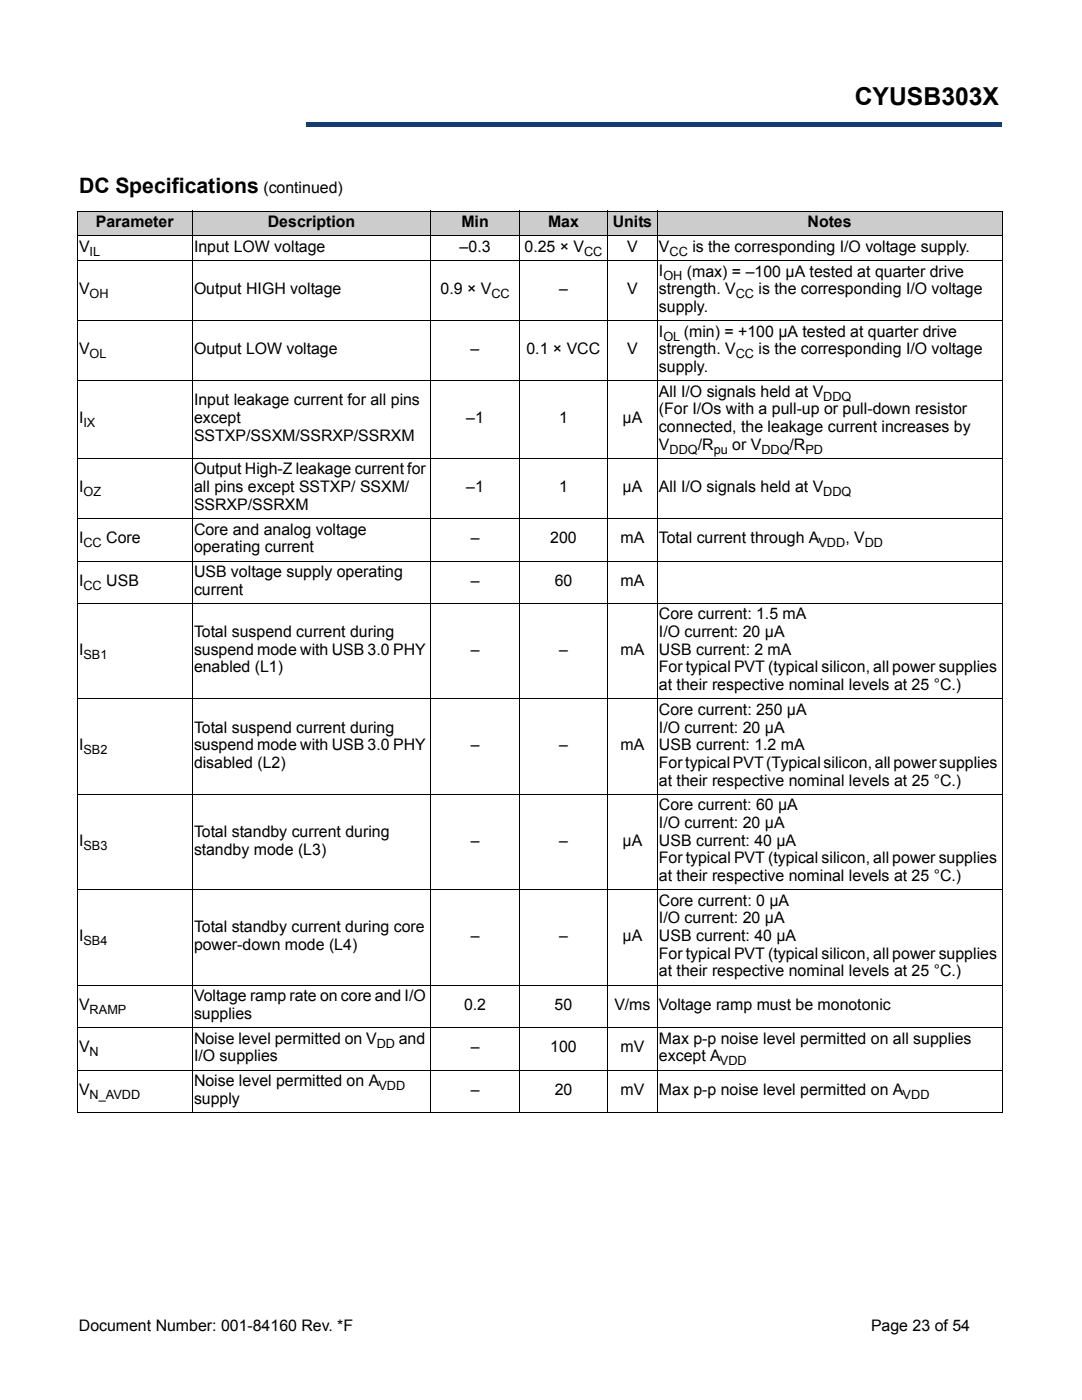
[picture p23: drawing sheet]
<svg xmlns="http://www.w3.org/2000/svg" width="216mm" height="279mm" viewBox="0 0 216 279" stroke-linecap="round" stroke-linejoin="round" font-family="sans-serif">
<defs><g id="words">
<text font-size="4.9" x="170.6" y="20.9">CYUSB303X</text>
<text font-size="4.2" x="15.8" y="38.6">DC Specifications</text>
<g font-size="3.2">
<text x="52.6" y="38.6">(continued)</text>
<text x="19.1" y="45.3">Parameter</text>
<text x="53.4" y="45.3">Description</text>
<text x="92.1" y="45.3">Min</text>
<text x="109.3" y="45.3">Max</text>
<text x="122.3" y="45.3">Units</text>
<text x="161.1" y="45.3">Notes</text>
<text x="15.8" y="50.2">V</text>
<text x="38.7" y="50.2">Input LOW voltage</text>
<text x="91.7" y="50.2">–0.3</text>
<text x="104.7" y="50.2">0.25 × V</text>
<text x="125.1" y="50.2">V</text>
<text x="131.5" y="50.2">V</text>
<text x="138.2" y="50.2">is the corresponding I/O voltage supply.</text>
<text x="15.8" y="58.7">V</text>
<text x="38.7" y="58.7">Output HIGH voltage</text>
<text x="87.9" y="58.7">0.9 × V</text>
<text x="111.6" y="58.7">–</text>
<text x="125.1" y="58.7">V</text>
<text x="131.5" y="55.2">I</text>
<text x="131.5" y="58.7">strength. V</text>
<text x="137.1" y="55.2">(max) = –100 µA tested at quarter drive</text>
<text x="151.4" y="58.7">is the corresponding I/O voltage</text>
<text x="131.5" y="62.2">supply.</text>
<text x="15.8" y="70.7">V</text>
<text x="38.7" y="70.7">Output LOW voltage</text>
<text x="93.9" y="70.7">–</text>
<text x="105.1" y="70.7">0.1 × VCC</text>
<text x="125.1" y="70.7">V</text>
<text x="131.5" y="70.7">strength. V</text>
<text x="131.5" y="67.2">I</text>
<text x="136.5" y="67.2">(min) = +100 µA tested at quarter drive</text>
<text x="151.4" y="70.7">is the corresponding I/O voltage</text>
<text x="131.5" y="74.2">supply.</text>
<text x="38.7" y="80.9">Input leakage current for all pins</text>
<text x="131.5" y="79.2">All I/O signals held at V</text>
<text x="131.5" y="82.7">(For I/Os with a pull-up or pull-down resistor</text>
<text x="15.8" y="84.5">I</text>
<text x="38.7" y="84.5">except</text>
<text x="38.7" y="88">SSTXP/SSXM/SSRXP/SSRXM</text>
<text x="93" y="84.5">–1</text>
<text x="111.6" y="84.5">1</text>
<text x="124.2" y="84.5">µA</text>
<text x="131.5" y="86.2">connected, the leakage current increases by</text>
<text x="131.5" y="89.7">V</text>
<text x="139.2" y="89.7">/R</text>
<text x="146.1" y="89.7">or V</text>
<text x="157.6" y="89.7">/R</text>
<text x="38.7" y="94.7">Output High-Z leakage current for</text>
<text x="15.8" y="98.2">I</text>
<text x="38.7" y="98.2">all pins except SSTXP/ SSXM/</text>
<text x="38.7" y="101.7">SSRXP/SSRXM</text>
<text x="93" y="98.2">–1</text>
<text x="111.6" y="98.2">1</text>
<text x="124.2" y="98.2">µA</text>
<text x="131.5" y="98.2">All I/O signals held at V</text>
<text x="38.7" y="106.7">Core and analog voltage</text>
<text x="15.8" y="108.4">I</text>
<text x="21.2" y="108.4">Core</text>
<text x="38.7" y="110.2">operating current</text>
<text x="93.9" y="108.4">–</text>
<text x="109.8" y="108.4">200</text>
<text x="123.8" y="108.4">mA</text>
<text x="131.5" y="108.4">Total current through A</text>
<text x="168.7" y="108.4">, V</text>
<text x="15.8" y="116.9">I</text>
<text x="21.2" y="116.9">USB</text>
<text x="38.7" y="115.1">USB voltage supply operating</text>
<text x="38.7" y="118.7">current</text>
<text x="93.9" y="116.9">–</text>
<text x="110.7" y="116.9">60</text>
<text x="123.8" y="116.9">mA</text>
<text x="131.5" y="123.6">Core current: 1.5 mA</text>
<text x="15.8" y="130.7">I</text>
<text x="38.7" y="127.1">Total suspend current during</text>
<text x="38.7" y="130.7">suspend mode with USB 3.0 PHY</text>
<text x="93.9" y="130.7">–</text>
<text x="111.6" y="130.7">–</text>
<text x="123.8" y="130.7">mA</text>
<text x="131.5" y="127.1">I/O current: 20 µA</text>
<text x="131.5" y="130.7">USB current: 2 mA</text>
<text x="38.7" y="134.2">enabled (L1)</text>
<text x="131.5" y="134.2">For typical PVT (typical silicon, all power supplies</text>
<text x="131.5" y="137.7">at their respective nominal levels at 25 °C.)</text>
<text x="131.5" y="142.7">Core current: 250 µA</text>
<text x="15.8" y="149.7">I</text>
<text x="38.7" y="146.2">Total suspend current during</text>
<text x="38.7" y="149.7">suspend mode with USB 3.0 PHY</text>
<text x="93.9" y="149.7">–</text>
<text x="111.6" y="149.7">–</text>
<text x="123.8" y="149.7">mA</text>
<text x="131.5" y="146.2">I/O current: 20 µA</text>
<text x="131.5" y="149.7">USB current: 1.2 mA</text>
<text x="38.7" y="153.2">disabled (L2)</text>
<text x="131.5" y="153.2">For typical PVT (Typical silicon, all power supplies</text>
<text x="131.5" y="156.8">at their respective nominal levels at 25 °C.)</text>
<text x="131.5" y="161.7">Core current: 60 µA</text>
<text x="38.7" y="167">Total standby current during</text>
<text x="131.5" y="165.2">I/O current: 20 µA</text>
<text x="15.8" y="168.8">I</text>
<text x="38.7" y="170.5">standby mode (L3)</text>
<text x="93.9" y="168.8">–</text>
<text x="111.6" y="168.8">–</text>
<text x="124.2" y="168.8">µA</text>
<text x="131.5" y="168.8">USB current: 40 µA</text>
<text x="131.5" y="172.3">For typical PVT (typical silicon, all power supplies</text>
<text x="131.5" y="175.8">at their respective nominal levels at 25 °C.)</text>
<text x="131.5" y="180.8">Core current: 0 µA</text>
<text x="131.5" y="184.3">I/O current: 20 µA</text>
<text x="15.8" y="187.8">I</text>
<text x="38.7" y="186.1">Total standby current during core</text>
<text x="38.7" y="189.6">power-down mode (L4)</text>
<text x="93.9" y="187.8">–</text>
<text x="111.6" y="187.8">–</text>
<text x="124.2" y="187.8">µA</text>
<text x="131.5" y="187.8">USB current: 40 µA</text>
<text x="131.5" y="191.3">For typical PVT (typical silicon, all power supplies</text>
<text x="131.5" y="194.9">at their respective nominal levels at 25 °C.)</text>
<text x="15.8" y="201.6">V</text>
<text x="38.7" y="199.8">Voltage ramp rate on core and I/O</text>
<text x="38.7" y="203.3">supplies</text>
<text x="92.6" y="201.6">0.2</text>
<text x="110.7" y="201.6">50</text>
<text x="122.6" y="201.6">V/ms Voltage ramp must be monotonic</text>
<text x="38.7" y="208.3">Noise level permitted on V</text>
<text x="79.6" y="208.3">and</text>
<text x="131.5" y="208.3">Max p-p noise level permitted on all supplies</text>
<text x="15.8" y="210">V</text>
<text x="38.7" y="211.8">I/O supplies</text>
<text x="93.9" y="210">–</text>
<text x="109.8" y="210">100</text>
<text x="123.8" y="210">mV</text>
<text x="131.5" y="211.8">except A</text>
<text x="15.8" y="218.5">V</text>
<text x="38.7" y="216.7">Noise level permitted on A</text>
<text x="38.7" y="220.3">supply</text>
<text x="93.9" y="218.5">–</text>
<text x="110.7" y="218.5">20</text>
<text x="123.8" y="218.5">mV</text>
<text x="131.5" y="218.5">Max p-p noise level permitted on A</text>
<text x="15.7" y="265.6">Document Number: 001-84160 Rev. *F</text>
<text x="173.8" y="265.6">Page 23 of 54</text>
</g>
<g font-size="2.5">
<text x="17.9" y="51">IL</text>
<text x="116.6" y="51">CC</text>
<text x="133.6" y="51">CC</text>
<text x="17.9" y="59.5">OH</text>
<text x="98" y="59.5">CC</text>
<text x="132.4" y="56">OH</text>
<text x="146.8" y="59.5">CC</text>
<text x="17.9" y="71.5">OL</text>
<text x="132.4" y="68">OL</text>
<text x="146.8" y="71.5">CC</text>
<text x="164.3" y="79.9">DDQ</text>
<text x="16.7" y="85.2">IX</text>
<text x="133.6" y="90.5">DDQ</text>
<text x="142.4" y="90.5">pu</text>
<text x="151.9" y="90.5">DDQ</text>
<text x="160.7" y="90.5">PD</text>
<text x="16.7" y="99">OZ</text>
<text x="164.3" y="99">DDQ</text>
<text x="16.7" y="109.2">CC</text>
<text x="163.3" y="109.2">VDD</text>
<text x="172.6" y="109.2">DD</text>
<text x="16.7" y="117.7">CC</text>
<text x="16.7" y="131.5">SB1</text>
<text x="16.7" y="150.5">SB2</text>
<text x="16.7" y="169.6">SB3</text>
<text x="16.7" y="188.6">SB4</text>
<text x="17.9" y="202.4">RAMP</text>
<text x="75.2" y="209.1">DD</text>
<text x="17.9" y="210.8">N</text>
<text x="143.6" y="212.6">VDD</text>
<text x="17.9" y="219.3">N_AVDD</text>
<text x="75.5" y="217.6">VDD</text>
<text x="180.1" y="219.3">VDD</text>
</g>
</g></defs>
<path d="M61 24.4h138.8v.9h-138.8z" fill="#163b71"/>
<path d="M61 24.4h138.9" fill="none" stroke="#163b71" stroke-width=".2"/>
<path d="M199.7 24.4h.2v1h-.2z" fill="#163b71"/>
<path d="M61 25.3h138.8" fill="none" stroke="#163b71" stroke-width=".2"/>
<path d="M61 24.3h.1v1h-.1z" fill="#163b71"/>
<path d="M15.8 8.6h45.2v18h-45.2z" fill="#fff"/>
<g fill="#ccc">
<path d="M15.4 42.1h23v5h-23z"/>
<path d="M38.4 42.1h47.6v5h-47.6z"/>
<path d="M86 42.1h17.6v5h-17.6z"/>
<path d="M103.6 42.1h17.7v5h-17.7z"/>
<path d="M121.3 42.1h9.8v5h-9.8z"/>
<path d="M131.1 42.1h68.8v5h-68.8z"/>
</g>
<g fill="none" stroke="#000" stroke-width=".2">
<path d="M15.3 42.1h184.7M15.3 47.1h184.7M15.3 52h184.7M15.4 42.2v179.8M38.4 42v180.1M86 42v180.1M103.6 42v180.1M121.3 42v180.1M131.1 42v180.1M199.9 42.2v179.8M15.3 64h184.7M15.3 76h184.7"/>
<path d="M15.3 91.5h184.7M15.3 103.5h184.7M15.3 112h184.7M15.3 120.4h184.7M15.3 139.5h184.7M15.3 158.5h184.7M15.3 177.6h184.7M15.3 196.6h184.7M15.3 205.1h184.7M15.3 213.6h184.7M15.3 222h184.7"/>
</g>
<use href="#words"/>
</svg>
